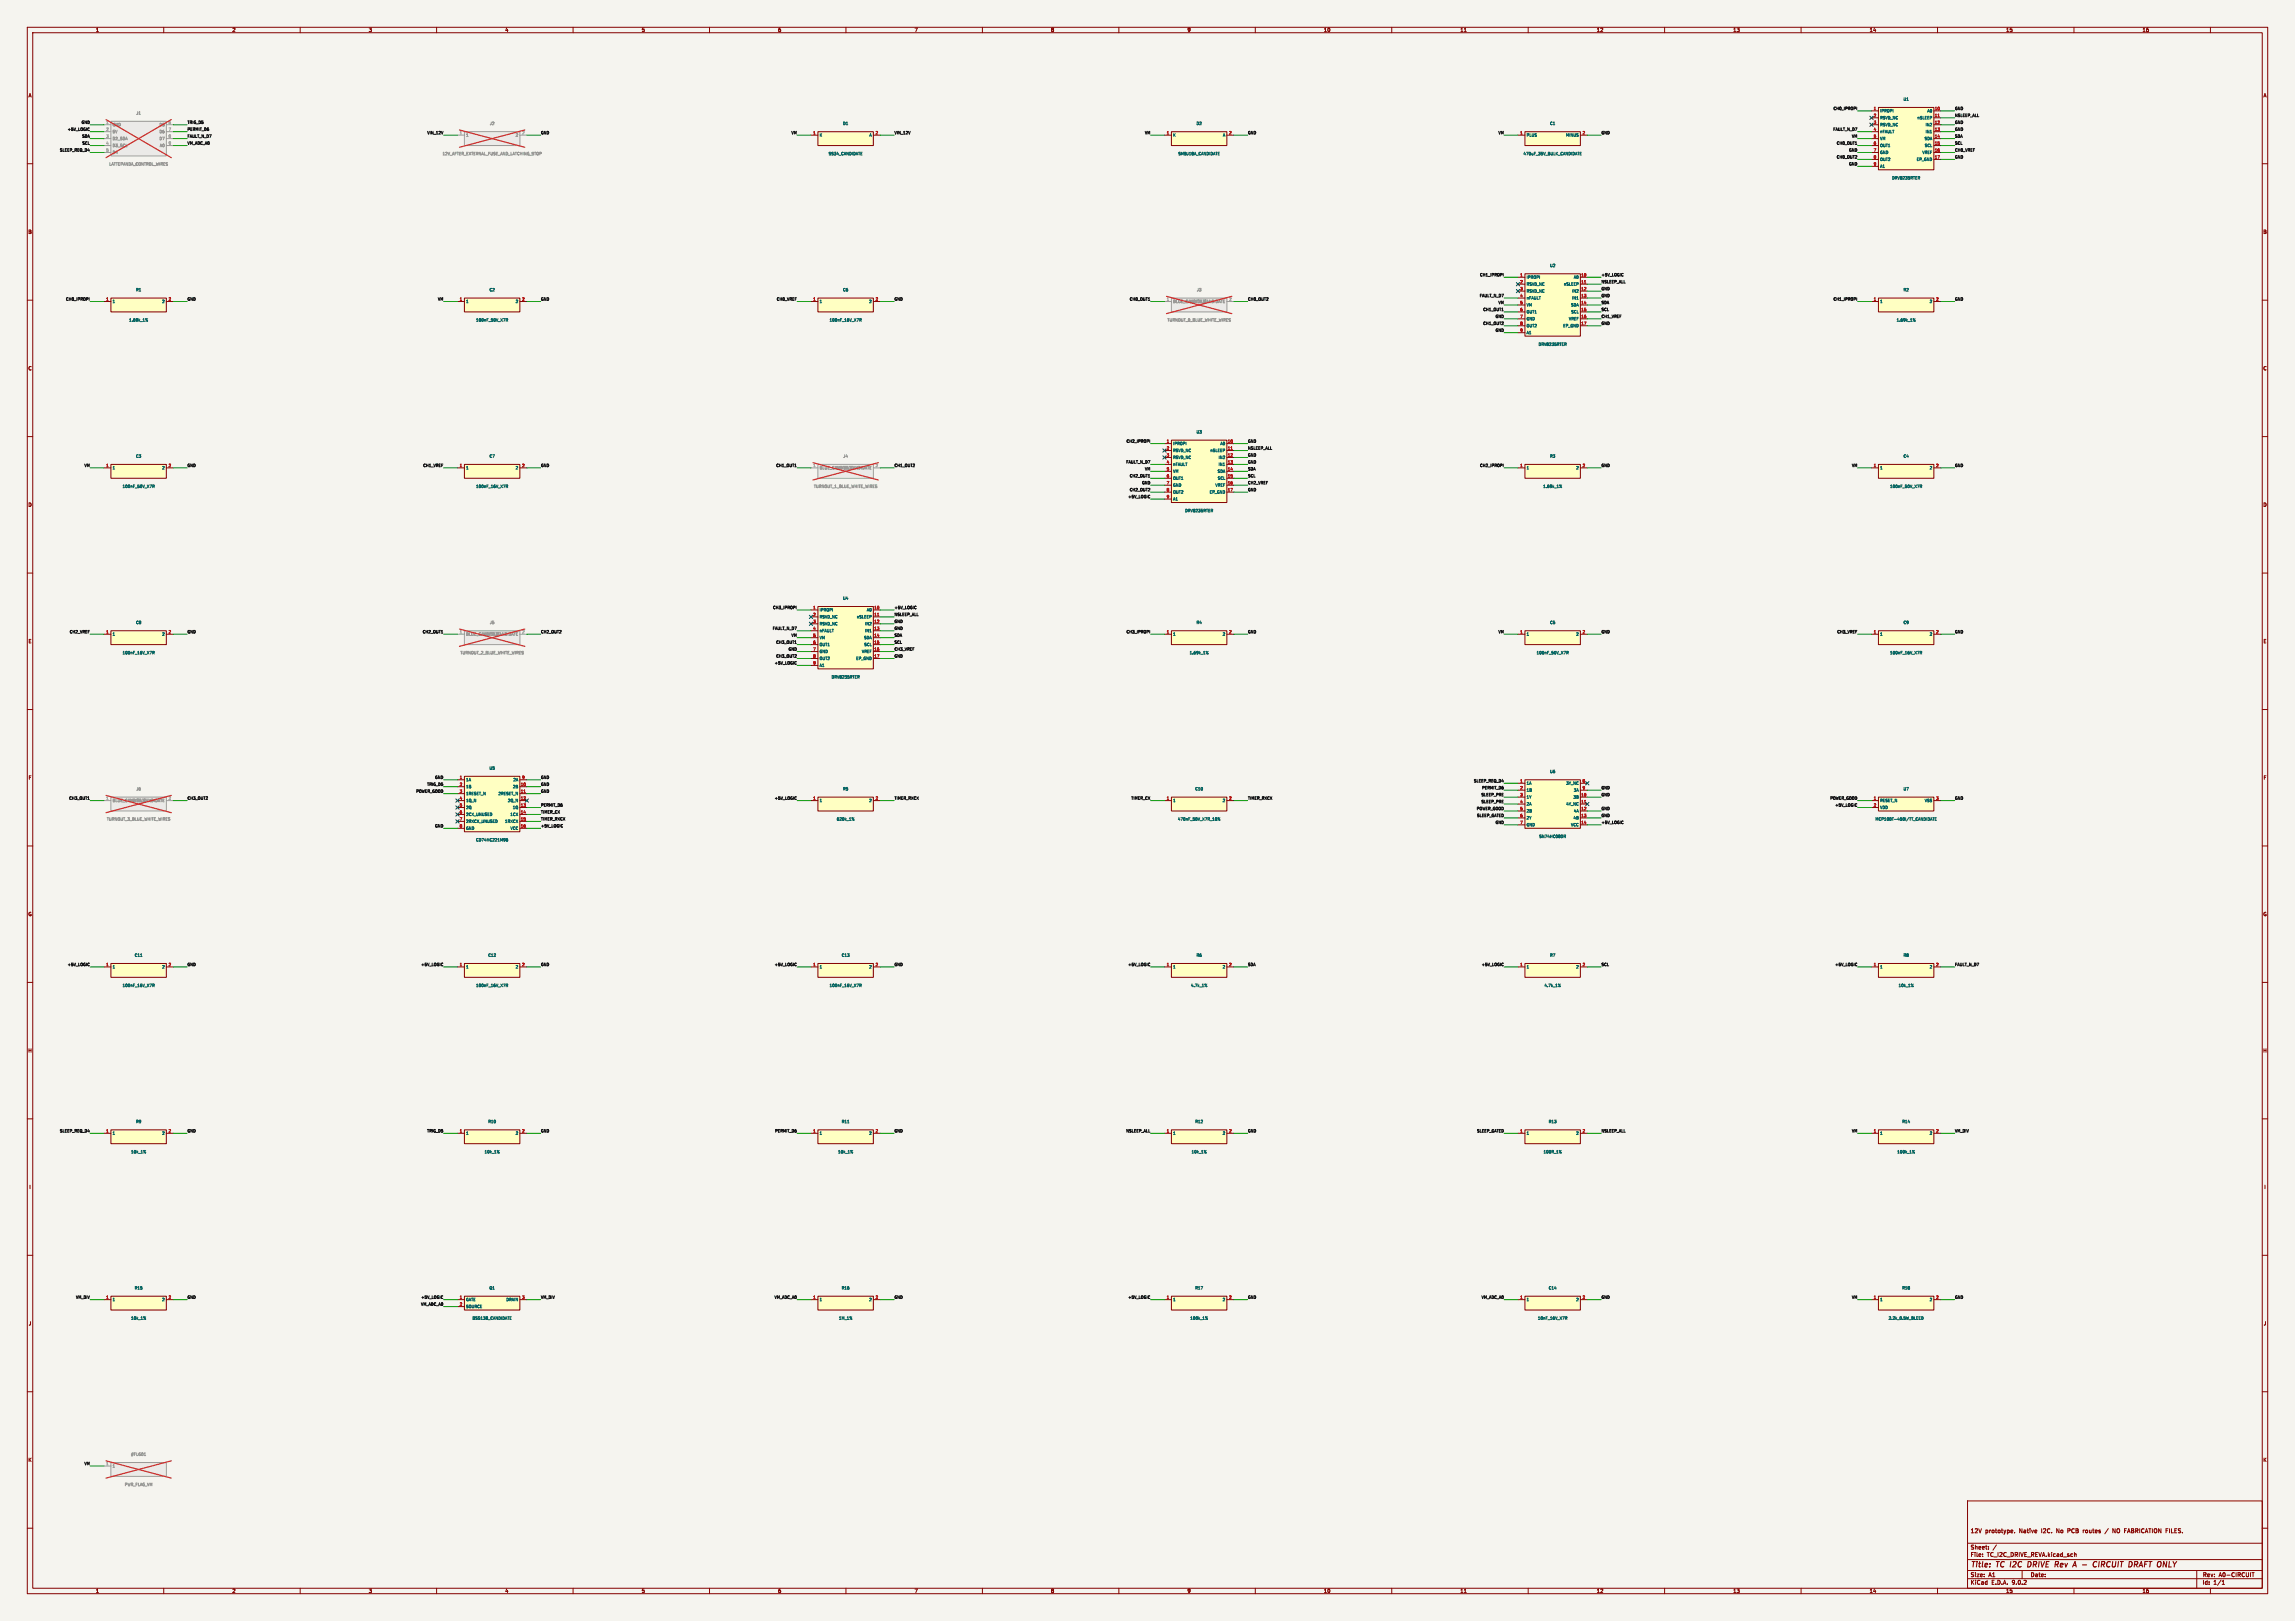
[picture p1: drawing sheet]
<svg xmlns="http://www.w3.org/2000/svg" width="841mm" height="594mm" viewBox="0 0 841 594" stroke-linecap="round" stroke-linejoin="round" font-family="sans-serif">
<defs><g id="words">
<g font-size="2.8" fill="#840000">
<text x="722" y="574.9">Title:</text>
<text x="731.7" y="574.9">TC I2C</text>
<text x="744.7" y="574.9">DRIVE</text>
<text x="755.5" y="574.9">Rev</text>
<text x="763" y="574.9">A</text>
<text x="767.1" y="574.9">-</text>
<text x="771.9" y="574.9">CIRCUIT</text>
<text x="785.7" y="574.9">DRAFT ONLY</text>
</g>
<g font-size="2.1" fill="#840000">
<text x="722" y="562">12V</text>
<text x="727.4" y="562">prototype.</text>
<text x="740" y="562">Native</text>
<text x="748.2" y="562">I2C.</text>
<text x="753.8" y="562">No</text>
<text x="758.1" y="562">PCB</text>
<text x="763.9" y="562">routes</text>
<text x="775" y="562">NO FABRICATION FILES.</text>
<text x="722" y="568">Sheet:</text>
<text x="722" y="570.7">File:</text>
<text x="728.1" y="570.7">TC_I2C_DRIVE_REVA.kicad_sch</text>
<text x="722" y="580.9">KiCad</text>
<text x="722" y="578.1">Size:</text>
<text x="728.7" y="578.1">A1</text>
<text x="729.7" y="580.9">E.D.A.</text>
<text x="737.3" y="580.9">9.0.2</text>
<text x="744" y="578.1">Date:</text>
<text x="807" y="578.3">Rev:</text>
<text x="807" y="580.9">Id:</text>
<text x="811.1" y="580.9">1/1</text>
<text x="813.4" y="578.3">A0-CIRCUIT</text>
</g>
<g font-size="1.8" fill="#840000">
<text x="35" y="11.9">1</text>
<text x="85" y="11.9">2</text>
<text x="135" y="11.9">3</text>
<text x="185" y="11.9">4</text>
<text x="235" y="11.9">5</text>
<text x="285" y="11.9">6</text>
<text x="335" y="11.9">7</text>
<text x="385" y="11.9">8</text>
<text x="435" y="11.9">9</text>
<text x="485" y="11.9">10</text>
<text x="535" y="11.9">11</text>
<text x="585" y="11.9">12</text>
<text x="635" y="11.9">13</text>
<text x="685" y="11.9">14</text>
<text x="735" y="11.9">15</text>
<text x="785" y="11.9">16</text>
<text x="10.3" y="35.9">A</text>
<text x="829.3" y="35.9">A</text>
<text x="10.3" y="85.9">B</text>
<text x="829.2" y="85.9">B</text>
<text x="10.3" y="135.9">C</text>
<text x="829.2" y="135.9">C</text>
<text x="10.3" y="185.9">D</text>
<text x="829.2" y="185.9">D</text>
<text x="10.3" y="235.9">E</text>
<text x="829.3" y="235.9">E</text>
<text x="10.3" y="285.9">F</text>
<text x="829.3" y="285.9">F</text>
<text x="10.3" y="335.9">G</text>
<text x="829.2" y="335.9">G</text>
<text x="10.2" y="385.9">H</text>
<text x="829.2" y="385.9">H</text>
<text x="10.6" y="435.9">I</text>
<text x="829.6" y="435.9">I</text>
<text x="10.4" y="485.9">J</text>
<text x="829.4" y="485.9">J</text>
<text x="10.3" y="535.9">K</text>
<text x="829.2" y="535.9">K</text>
<text x="35" y="583.9">1</text>
<text x="85" y="583.9">2</text>
<text x="135" y="583.9">3</text>
<text x="185" y="583.9">4</text>
<text x="235" y="583.9">5</text>
<text x="285" y="583.9">6</text>
<text x="335" y="583.9">7</text>
<text x="385" y="583.9">8</text>
<text x="435" y="583.9">9</text>
<text x="485" y="583.9">10</text>
<text x="535" y="583.9">11</text>
<text x="585" y="583.9">12</text>
<text x="635" y="583.9">13</text>
<text x="685" y="583.9">14</text>
<text x="735" y="583.9">15</text>
<text x="785" y="583.9">16</text>
</g>
<g font-size="1.4" fill="#0f0f0f">
<text x="671.7" y="40.4">CH0_IPROPI</text>
<text x="716.3" y="40.4">GND</text>
<text x="24.6" y="48">+5V_LOGIC</text>
<text x="29.7" y="45.4">GND</text>
<text x="68.6" y="48">PERMIT_D6</text>
<text x="68.6" y="45.4">TRIG_D5</text>
<text x="671.6" y="48">FAULT_N_D7</text>
<text x="716.3" y="48">GND</text>
<text x="716.3" y="45.4">GND</text>
<text x="716.3" y="42.9">NSLEEP_ALL</text>
<text x="30" y="50.5">SDA</text>
<text x="30" y="53.1">SCL</text>
<text x="68.6" y="50.5">FAULT_N_D7</text>
<text x="68.6" y="53.1">VM_ADC_A0</text>
<text x="156.4" y="49.3">VIN_12V</text>
<text x="198.1" y="49.3">GND</text>
<text x="289.8" y="49.3">VM</text>
<text x="327.7" y="49.3">VIN_12V</text>
<text x="419.4" y="49.3">VM</text>
<text x="457.2" y="49.3">GND</text>
<text x="548.9" y="49.3">VM</text>
<text x="586.7" y="49.3">GND</text>
<text x="672.9" y="53.1">CH0_OUT1</text>
<text x="678.5" y="50.5">VM</text>
<text x="716.3" y="50.5">SDA</text>
<text x="716.3" y="53.1">SCL</text>
<text x="21.8" y="55.6">SLEEP_REQ_D4</text>
<text x="672.9" y="58.1">CH0_OUT2</text>
<text x="677.4" y="55.6">GND</text>
<text x="716.3" y="58.1">GND</text>
<text x="716.3" y="55.6">CH0_VREF</text>
<text x="677.4" y="60.7">GND</text>
<text x="542.2" y="101.3">CH1_IPROPI</text>
<text x="586.7" y="101.3">+5V_LOGIC</text>
<text x="586.7" y="106.4">GND</text>
<text x="586.7" y="103.9">NSLEEP_ALL</text>
<text x="24" y="110.2">CH0_IPROPI</text>
<text x="68.6" y="110.2">GND</text>
<text x="160.3" y="110.2">VM</text>
<text x="198.1" y="110.2">GND</text>
<text x="284.5" y="110.2">CH0_VREF</text>
<text x="327.7" y="110.2">GND</text>
<text x="413.8" y="110.2">CH0_OUT1</text>
<text x="457.2" y="110.2">CH0_OUT2</text>
<text x="542.1" y="108.9">FAULT_N_D7</text>
<text x="548.9" y="111.5">VM</text>
<text x="586.7" y="111.5">SDA</text>
<text x="586.7" y="108.9">GND</text>
<text x="671.7" y="110.2">CH1_IPROPI</text>
<text x="716.3" y="110.2">GND</text>
<text x="543.4" y="114">CH1_OUT1</text>
<text x="543.4" y="119.1">CH1_OUT2</text>
<text x="547.9" y="116.6">GND</text>
<text x="586.7" y="116.6">CH1_VREF</text>
<text x="586.7" y="114">SCL</text>
<text x="586.7" y="119.1">GND</text>
<text x="547.9" y="121.6">GND</text>
<text x="412.6" y="162.3">CH2_IPROPI</text>
<text x="457.2" y="164.8">NSLEEP_ALL</text>
<text x="457.2" y="167.4">GND</text>
<text x="457.2" y="162.3">GND</text>
<text x="30.8" y="171.2">VM</text>
<text x="68.6" y="171.2">GND</text>
<text x="154.9" y="171.2">CH1_VREF</text>
<text x="198.1" y="171.2">GND</text>
<text x="284.3" y="171.2">CH1_OUT1</text>
<text x="327.7" y="171.2">CH1_OUT2</text>
<text x="412.5" y="169.9">FAULT_N_D7</text>
<text x="419.4" y="172.4">VM</text>
<text x="457.2" y="169.9">GND</text>
<text x="457.2" y="172.4">SDA</text>
<text x="542.2" y="171.2">CH2_IPROPI</text>
<text x="586.7" y="171.2">GND</text>
<text x="678.5" y="171.2">VM</text>
<text x="716.3" y="171.2">GND</text>
<text x="413.8" y="175">CH2_OUT1</text>
<text x="418.3" y="177.5">GND</text>
<text x="457.2" y="175">SCL</text>
<text x="457.2" y="177.5">CH2_VREF</text>
<text x="413.2" y="182.6">+5V_LOGIC</text>
<text x="413.8" y="180.1">CH2_OUT2</text>
<text x="457.2" y="180.1">GND</text>
<text x="283.1" y="223.2">CH3_IPROPI</text>
<text x="327.7" y="223.2">+5V_LOGIC</text>
<text x="327.7" y="225.8">NSLEEP_ALL</text>
<text x="25.4" y="232.1">CH2_VREF</text>
<text x="68.6" y="232.1">GND</text>
<text x="154.7" y="232.1">CH2_OUT1</text>
<text x="198.1" y="232.1">CH2_OUT2</text>
<text x="283" y="230.9">FAULT_N_D7</text>
<text x="289.8" y="233.4">VM</text>
<text x="327.7" y="230.9">GND</text>
<text x="327.7" y="233.4">SDA</text>
<text x="327.7" y="228.3">GND</text>
<text x="412.6" y="232.1">CH3_IPROPI</text>
<text x="457.2" y="232.1">GND</text>
<text x="548.9" y="232.1">VM</text>
<text x="586.7" y="232.1">GND</text>
<text x="673.1" y="232.1">CH3_VREF</text>
<text x="716.3" y="232.1">GND</text>
<text x="284.3" y="235.9">CH3_OUT1</text>
<text x="288.8" y="238.5">GND</text>
<text x="327.7" y="238.5">CH3_VREF</text>
<text x="327.7" y="235.9">SCL</text>
<text x="283.7" y="243.6">+5V_LOGIC</text>
<text x="284.3" y="241">CH3_OUT2</text>
<text x="327.7" y="241">GND</text>
<text x="159.3" y="285.5">GND</text>
<text x="198.1" y="285.5">GND</text>
<text x="539.9" y="286.7">SLEEP_REQ_D4</text>
<text x="25.2" y="293.1">CH3_OUT1</text>
<text x="68.6" y="293.1">CH3_OUT2</text>
<text x="152.4" y="290.6">POWER_GOOD</text>
<text x="156.4" y="288">TRIG_D5</text>
<text x="198.1" y="290.6">GND</text>
<text x="198.1" y="288">GND</text>
<text x="283.7" y="293.1">+5V_LOGIC</text>
<text x="327.7" y="293.1">TIMER_RXCX</text>
<text x="414.4" y="293.1">TIMER_CX</text>
<text x="457.2" y="293.1">TIMER_RXCX</text>
<text x="542.7" y="291.8">SLEEP_PRE</text>
<text x="542.9" y="289.3">PERMIT_D6</text>
<text x="586.7" y="289.3">GND</text>
<text x="586.7" y="291.8">GND</text>
<text x="670.5" y="293.1">POWER_GOOD</text>
<text x="716.3" y="293.1">GND</text>
<text x="198.1" y="298.2">TIMER_CX</text>
<text x="198.1" y="295.6">PERMIT_D6</text>
<text x="541" y="296.9">POWER_GOOD</text>
<text x="541.1" y="299.4">SLEEP_GATED</text>
<text x="542.7" y="294.4">SLEEP_PRE</text>
<text x="586.7" y="296.9">GND</text>
<text x="586.7" y="299.4">GND</text>
<text x="672.3" y="295.6">+5V_LOGIC</text>
<text x="159.3" y="303.3">GND</text>
<text x="198.1" y="303.3">+5V_LOGIC</text>
<text x="198.1" y="300.7">TIMER_RXCX</text>
<text x="547.9" y="302">GND</text>
<text x="586.7" y="302">+5V_LOGIC</text>
<text x="24.6" y="354.1">+5V_LOGIC</text>
<text x="68.6" y="354.1">GND</text>
<text x="154.2" y="354.1">+5V_LOGIC</text>
<text x="198.1" y="354.1">GND</text>
<text x="283.7" y="354.1">+5V_LOGIC</text>
<text x="327.7" y="354.1">GND</text>
<text x="413.2" y="354.1">+5V_LOGIC</text>
<text x="457.2" y="354.1">SDA</text>
<text x="542.8" y="354.1">+5V_LOGIC</text>
<text x="586.7" y="354.1">SCL</text>
<text x="672.3" y="354.1">+5V_LOGIC</text>
<text x="716.3" y="354.1">FAULT_N_D7</text>
<text x="21.8" y="415">SLEEP_REQ_D4</text>
<text x="68.6" y="415">GND</text>
<text x="156.4" y="415">TRIG_D5</text>
<text x="198.1" y="415">GND</text>
<text x="283.8" y="415">PERMIT_D6</text>
<text x="327.7" y="415">GND</text>
<text x="412.5" y="415">NSLEEP_ALL</text>
<text x="457.2" y="415">GND</text>
<text x="541.1" y="415">SLEEP_GATED</text>
<text x="586.7" y="415">NSLEEP_ALL</text>
<text x="678.5" y="415">VM</text>
<text x="716.3" y="415">VM_DIV</text>
<text x="27.7" y="476">VM_DIV</text>
<text x="68.6" y="476">GND</text>
<text x="154.1" y="478.5">VM_ADC_A0</text>
<text x="154.2" y="476">+5V_LOGIC</text>
<text x="198.1" y="476">VM_DIV</text>
<text x="283.7" y="476">VM_ADC_A0</text>
<text x="327.7" y="476">GND</text>
<text x="413.2" y="476">+5V_LOGIC</text>
<text x="457.2" y="476">GND</text>
<text x="542.7" y="476">VM_ADC_A0</text>
<text x="586.7" y="476">GND</text>
<text x="678.5" y="476">VM</text>
<text x="716.3" y="476">GND</text>
<text x="30.8" y="536.9">VM</text>
</g>
<g font-size="1.4" fill="#a90000">
<text x="686.5" y="40.4">1</text>
<text x="708.8" y="40.4">10</text>
<text x="686.5" y="42.9">2</text>
<text x="686.5" y="45.5">3</text>
<text x="708.8" y="42.9">11</text>
<text x="708.8" y="45.5">12</text>
<text x="297.8" y="49.3">1</text>
<text x="320.7" y="49.3">2</text>
<text x="427.4" y="49.3">1</text>
<text x="450.2" y="49.3">2</text>
<text x="556.9" y="49.3">1</text>
<text x="579.8" y="49.3">2</text>
<text x="686.5" y="48">4</text>
<text x="686.5" y="50.5">5</text>
<text x="686.5" y="53.1">6</text>
<text x="708.8" y="48">13</text>
<text x="708.8" y="50.5">14</text>
<text x="708.8" y="53.1">15</text>
<text x="686.5" y="55.6">7</text>
<text x="686.5" y="58.2">8</text>
<text x="708.8" y="55.6">16</text>
<text x="708.8" y="58.2">17</text>
<text x="686.5" y="60.7">9</text>
<text x="556.9" y="101.3">1</text>
<text x="579.3" y="101.3">10</text>
<text x="556.9" y="103.9">2</text>
<text x="556.9" y="106.4">3</text>
<text x="579.3" y="103.9">11</text>
<text x="579.3" y="106.4">12</text>
<text x="38.8" y="110.2">1</text>
<text x="61.6" y="110.2">2</text>
<text x="168.3" y="110.2">1</text>
<text x="191.2" y="110.2">2</text>
<text x="297.8" y="110.2">1</text>
<text x="320.7" y="110.2">2</text>
<text x="556.9" y="109">4</text>
<text x="556.9" y="111.5">5</text>
<text x="579.3" y="109">13</text>
<text x="579.3" y="111.5">14</text>
<text x="686.5" y="110.2">1</text>
<text x="709.3" y="110.2">2</text>
<text x="556.9" y="114">6</text>
<text x="556.9" y="116.6">7</text>
<text x="556.9" y="119.1">8</text>
<text x="579.3" y="114">15</text>
<text x="579.3" y="116.6">16</text>
<text x="579.3" y="119.1">17</text>
<text x="556.9" y="121.7">9</text>
<text x="427.4" y="162.3">1</text>
<text x="427.4" y="164.8">2</text>
<text x="427.4" y="167.4">3</text>
<text x="449.8" y="162.3">10</text>
<text x="449.8" y="164.8">11</text>
<text x="449.8" y="167.4">12</text>
<text x="38.8" y="171.2">1</text>
<text x="61.6" y="171.2">2</text>
<text x="168.3" y="171.2">1</text>
<text x="191.2" y="171.2">2</text>
<text x="427.4" y="169.9">4</text>
<text x="427.4" y="172.5">5</text>
<text x="449.8" y="169.9">13</text>
<text x="449.8" y="172.5">14</text>
<text x="556.9" y="171.2">1</text>
<text x="579.8" y="171.2">2</text>
<text x="686.5" y="171.2">1</text>
<text x="709.3" y="171.2">2</text>
<text x="427.4" y="175">6</text>
<text x="427.4" y="177.5">7</text>
<text x="449.8" y="175">15</text>
<text x="449.8" y="177.5">16</text>
<text x="427.4" y="180.1">8</text>
<text x="427.4" y="182.6">9</text>
<text x="449.8" y="180.1">17</text>
<text x="297.8" y="223.3">1</text>
<text x="297.8" y="225.8">2</text>
<text x="320.2" y="223.3">10</text>
<text x="320.2" y="225.8">11</text>
<text x="38.8" y="232.2">1</text>
<text x="61.6" y="232.2">2</text>
<text x="297.8" y="228.3">3</text>
<text x="297.8" y="230.9">4</text>
<text x="297.8" y="233.4">5</text>
<text x="320.2" y="228.3">12</text>
<text x="320.2" y="230.9">13</text>
<text x="320.2" y="233.4">14</text>
<text x="427.4" y="232.2">1</text>
<text x="450.2" y="232.2">2</text>
<text x="556.9" y="232.2">1</text>
<text x="579.8" y="232.2">2</text>
<text x="686.5" y="232.2">1</text>
<text x="709.3" y="232.2">2</text>
<text x="297.8" y="236">6</text>
<text x="297.8" y="238.5">7</text>
<text x="320.2" y="236">15</text>
<text x="320.2" y="238.5">16</text>
<text x="297.8" y="241">8</text>
<text x="297.8" y="243.6">9</text>
<text x="320.2" y="241">17</text>
<text x="168.3" y="285.5">1</text>
<text x="191.2" y="285.5">9</text>
<text x="556.9" y="286.8">1</text>
<text x="579.8" y="286.8">8</text>
<text x="168.3" y="288">2</text>
<text x="168.3" y="290.6">3</text>
<text x="168.3" y="293.1">4</text>
<text x="190.7" y="288">10</text>
<text x="190.7" y="290.6">11</text>
<text x="190.7" y="293.1">12</text>
<text x="297.8" y="293.1">1</text>
<text x="320.7" y="293.1">2</text>
<text x="427.4" y="293.1">1</text>
<text x="450.2" y="293.1">2</text>
<text x="556.9" y="289.3">2</text>
<text x="556.9" y="291.8">3</text>
<text x="579.3" y="291.8">10</text>
<text x="579.8" y="289.3">9</text>
<text x="686.5" y="293.1">1</text>
<text x="709.3" y="293.1">3</text>
<text x="168.3" y="295.7">5</text>
<text x="168.3" y="298.2">6</text>
<text x="190.7" y="295.7">13</text>
<text x="190.7" y="298.2">14</text>
<text x="556.9" y="294.4">4</text>
<text x="556.9" y="296.9">5</text>
<text x="556.9" y="299.5">6</text>
<text x="579.3" y="294.4">11</text>
<text x="579.3" y="296.9">12</text>
<text x="579.3" y="299.5">13</text>
<text x="686.5" y="295.7">2</text>
<text x="168.3" y="300.7">7</text>
<text x="168.3" y="303.3">8</text>
<text x="190.7" y="300.7">15</text>
<text x="190.7" y="303.3">16</text>
<text x="556.9" y="302">7</text>
<text x="579.3" y="302">14</text>
<text x="38.8" y="354.1">1</text>
<text x="61.6" y="354.1">2</text>
<text x="168.3" y="354.1">1</text>
<text x="191.2" y="354.1">2</text>
<text x="297.8" y="354.1">1</text>
<text x="320.7" y="354.1">2</text>
<text x="427.4" y="354.1">1</text>
<text x="450.2" y="354.1">2</text>
<text x="556.9" y="354.1">1</text>
<text x="579.8" y="354.1">2</text>
<text x="686.5" y="354.1">1</text>
<text x="709.3" y="354.1">2</text>
<text x="38.8" y="415">1</text>
<text x="61.6" y="415">2</text>
<text x="168.3" y="415">1</text>
<text x="191.2" y="415">2</text>
<text x="297.8" y="415">1</text>
<text x="320.7" y="415">2</text>
<text x="427.4" y="415">1</text>
<text x="450.2" y="415">2</text>
<text x="556.9" y="415">1</text>
<text x="579.8" y="415">2</text>
<text x="686.5" y="415">1</text>
<text x="709.3" y="415">2</text>
<text x="38.8" y="476">1</text>
<text x="61.6" y="476">2</text>
<text x="168.3" y="476">1</text>
<text x="168.3" y="478.5">2</text>
<text x="191.2" y="476">3</text>
<text x="297.8" y="476">1</text>
<text x="320.7" y="476">2</text>
<text x="427.4" y="476">1</text>
<text x="450.2" y="476">2</text>
<text x="556.9" y="476">1</text>
<text x="579.8" y="476">2</text>
<text x="686.5" y="476">1</text>
<text x="709.3" y="476">2</text>
</g>
<g font-size="1.4" fill="#006464">
<text x="688.8" y="41.4">IPROPI</text>
<text x="697.4" y="37.1">U1</text>
<text x="706.1" y="41.4">A0</text>
<text x="308.8" y="46">D1</text>
<text x="438.3" y="46">D2</text>
<text x="567.9" y="46">C1</text>
<text x="688.8" y="43.9">RSVD_NC</text>
<text x="688.8" y="46.4">RSVD_NC</text>
<text x="702.4" y="43.9">nSLEEP</text>
<text x="705.4" y="46.4">IN2</text>
<text x="300.2" y="50.3">K</text>
<text x="318.4" y="50.3">A</text>
<text x="429.8" y="50.3">K</text>
<text x="448" y="50.3">A</text>
<text x="559.3" y="50.3">PLUS</text>
<text x="573.7" y="50.3">MINUS</text>
<text x="688.8" y="49">nFAULT</text>
<text x="688.8" y="51.5">VM</text>
<text x="705.1" y="51.5">SDA</text>
<text x="705.4" y="49">IN1</text>
<text x="303.5" y="57.1">SS34_CANDIDATE</text>
<text x="431.6" y="57.1">SMBJ18A_CANDIDATE</text>
<text x="558.1" y="57.1">470uF_35V_BULK_CANDIDATE</text>
<text x="688.8" y="54.1">OUT1</text>
<text x="688.8" y="56.6">GND</text>
<text x="688.8" y="59.1">OUT2</text>
<text x="702.2" y="59.1">EP_GND</text>
<text x="704.3" y="56.6">VREF</text>
<text x="705.1" y="54.1">SCL</text>
<text x="688.8" y="61.7">A1</text>
<text x="693.2" y="66">DRV8235RTER</text>
<text x="567.8" y="98.1">U2</text>
<text x="49.7" y="106.9">R1</text>
<text x="179.2" y="106.9">C2</text>
<text x="308.8" y="106.9">C6</text>
<text x="559.3" y="102.3">IPROPI</text>
<text x="559.3" y="104.9">RSVD_NC</text>
<text x="559.3" y="107.4">RSVD_NC</text>
<text x="572.9" y="104.9">nSLEEP</text>
<text x="575.9" y="107.4">IN2</text>
<text x="576.6" y="102.3">A0</text>
<text x="697.4" y="106.9">R2</text>
<text x="41.1" y="111.2">1</text>
<text x="59.3" y="111.2">2</text>
<text x="170.7" y="111.2">1</text>
<text x="188.8" y="111.2">2</text>
<text x="300.2" y="111.2">1</text>
<text x="318.3" y="111.2">2</text>
<text x="559.3" y="109.9">nFAULT</text>
<text x="559.3" y="112.5">VM</text>
<text x="575.6" y="112.5">SDA</text>
<text x="575.9" y="109.9">IN1</text>
<text x="688.8" y="111.2">1</text>
<text x="707" y="111.2">2</text>
<text x="47.2" y="118">1.69k_1%</text>
<text x="174.3" y="118">100nF_50V_X7R</text>
<text x="303.8" y="118">100nF_16V_X7R</text>
<text x="559.3" y="115">OUT1</text>
<text x="559.3" y="117.6">GND</text>
<text x="574.7" y="117.6">VREF</text>
<text x="575.6" y="115">SCL</text>
<text x="694.9" y="118">1.69k_1%</text>
<text x="559.3" y="120.1">OUT2</text>
<text x="559.3" y="122.6">A1</text>
<text x="572.6" y="120.1">EP_GND</text>
<text x="563.7" y="126.9">DRV8235RTER</text>
<text x="438.3" y="159">U3</text>
<text x="49.7" y="167.9">C3</text>
<text x="179.2" y="167.9">C7</text>
<text x="429.8" y="163.3">IPROPI</text>
<text x="429.8" y="165.8">RSVD_NC</text>
<text x="443.3" y="165.8">nSLEEP</text>
<text x="447" y="163.3">A0</text>
<text x="567.9" y="167.9">R3</text>
<text x="697.4" y="167.9">C4</text>
<text x="41.1" y="172.2">1</text>
<text x="59.3" y="172.2">2</text>
<text x="170.7" y="172.2">1</text>
<text x="188.8" y="172.2">2</text>
<text x="429.8" y="168.4">RSVD_NC</text>
<text x="429.8" y="170.9">nFAULT</text>
<text x="429.8" y="173.4">VM</text>
<text x="446" y="173.4">SDA</text>
<text x="446.3" y="168.4">IN2</text>
<text x="446.3" y="170.9">IN1</text>
<text x="559.3" y="172.2">1</text>
<text x="577.4" y="172.2">2</text>
<text x="688.8" y="172.2">1</text>
<text x="707" y="172.2">2</text>
<text x="44.8" y="179">100nF_50V_X7R</text>
<text x="174.3" y="179">100nF_16V_X7R</text>
<text x="429.8" y="176">OUT1</text>
<text x="429.8" y="178.5">GND</text>
<text x="445.2" y="178.5">VREF</text>
<text x="446.1" y="176">SCL</text>
<text x="565.3" y="179">1.69k_1%</text>
<text x="692.5" y="179">100nF_50V_X7R</text>
<text x="429.8" y="181.1">OUT2</text>
<text x="429.8" y="183.6">A1</text>
<text x="443.1" y="181.1">EP_GND</text>
<text x="434.1" y="187.9">DRV8235RTER</text>
<text x="308.8" y="220">U4</text>
<text x="300.2" y="224.2">IPROPI</text>
<text x="300.2" y="226.8">RSVD_NC</text>
<text x="313.8" y="226.8">nSLEEP</text>
<text x="317.5" y="224.2">A0</text>
<text x="41.1" y="233.1">1</text>
<text x="49.7" y="228.9">C8</text>
<text x="59.3" y="233.1">2</text>
<text x="300.2" y="229.3">RSVD_NC</text>
<text x="300.2" y="231.9">nFAULT</text>
<text x="316.8" y="229.3">IN2</text>
<text x="316.8" y="231.9">IN1</text>
<text x="429.8" y="233.1">1</text>
<text x="438.3" y="228.9">R4</text>
<text x="447.9" y="233.1">2</text>
<text x="559.3" y="233.1">1</text>
<text x="567.9" y="228.9">C5</text>
<text x="577.4" y="233.1">2</text>
<text x="688.8" y="233.1">1</text>
<text x="697.4" y="228.9">C9</text>
<text x="707" y="233.1">2</text>
<text x="44.8" y="239.9">100nF_16V_X7R</text>
<text x="300.2" y="234.4">VM</text>
<text x="300.2" y="236.9">OUT1</text>
<text x="300.2" y="239.5">GND</text>
<text x="315.7" y="239.5">VREF</text>
<text x="316.5" y="234.4">SDA</text>
<text x="316.5" y="236.9">SCL</text>
<text x="435.8" y="239.9">1.69k_1%</text>
<text x="562.9" y="239.9">100nF_50V_X7R</text>
<text x="692.5" y="239.9">100nF_16V_X7R</text>
<text x="300.2" y="242">OUT2</text>
<text x="300.2" y="244.6">A1</text>
<text x="313.6" y="242">EP_GND</text>
<text x="304.6" y="248.8">DRV8235RTER</text>
<text x="170.7" y="286.5">1A</text>
<text x="179.2" y="282.2">U5</text>
<text x="187.9" y="286.5">2A</text>
<text x="559.3" y="287.7">1A</text>
<text x="567.8" y="283.5">U6</text>
<text x="573.7" y="287.7">3Y_NC</text>
<text x="170.7" y="289">1B</text>
<text x="170.7" y="291.6">1RESET_N</text>
<text x="182.5" y="291.6">2RESET_N</text>
<text x="187.8" y="289">2B</text>
<text x="308.8" y="289.8">R5</text>
<text x="437.8" y="289.8">C10</text>
<text x="559.3" y="290.3">1B</text>
<text x="559.3" y="292.8">1Y</text>
<text x="576.4" y="292.8">3B</text>
<text x="576.6" y="290.3">3A</text>
<text x="697.4" y="289.8">U7</text>
<text x="170.7" y="294.1">1Q_N</text>
<text x="170.7" y="296.6">2Q</text>
<text x="170.7" y="299.2">2CX_UNUSED</text>
<text x="185.9" y="294.1">2Q_N</text>
<text x="186.8" y="299.2">1CX</text>
<text x="187.7" y="296.6">1Q</text>
<text x="300.2" y="294.1">1</text>
<text x="318.3" y="294.1">2</text>
<text x="429.8" y="294.1">1</text>
<text x="447.9" y="294.1">2</text>
<text x="559.3" y="295.4">2A</text>
<text x="559.3" y="297.9">2B</text>
<text x="573.7" y="295.4">4Y_NC</text>
<text x="576.6" y="297.9">4A</text>
<text x="688.8" y="294.1">RESET_N</text>
<text x="688.8" y="296.6">VDD</text>
<text x="705.1" y="294.1">VSS</text>
<text x="170.7" y="301.7">2RXCX_UNUSED</text>
<text x="170.7" y="304.3">GND</text>
<text x="184.9" y="301.7">1RXCX</text>
<text x="186.9" y="304.3">VCC</text>
<text x="306.5" y="300.9">620k_1%</text>
<text x="431.5" y="300.9">470nF_50V_X7R_10%</text>
<text x="559.3" y="300.4">2Y</text>
<text x="559.3" y="303">GND</text>
<text x="575.5" y="303">VCC</text>
<text x="576.4" y="300.4">4B</text>
<text x="687.1" y="300.9">MCP100T-450I/TT_CANDIDATE</text>
<text x="174.3" y="308.5">CD74HC221M96</text>
<text x="563.9" y="307.3">SN74HC08DR</text>
<text x="49.2" y="350.8">C11</text>
<text x="178.8" y="350.8">C12</text>
<text x="308.3" y="350.8">C13</text>
<text x="438.3" y="350.8">R6</text>
<text x="567.9" y="350.8">R7</text>
<text x="697.4" y="350.8">R8</text>
<text x="41.1" y="355.1">1</text>
<text x="59.3" y="355.1">2</text>
<text x="170.7" y="355.1">1</text>
<text x="188.8" y="355.1">2</text>
<text x="300.2" y="355.1">1</text>
<text x="318.3" y="355.1">2</text>
<text x="429.8" y="355.1">1</text>
<text x="447.9" y="355.1">2</text>
<text x="559.3" y="355.1">1</text>
<text x="577.4" y="355.1">2</text>
<text x="688.8" y="355.1">1</text>
<text x="707" y="355.1">2</text>
<text x="44.8" y="361.9">100nF_16V_X7R</text>
<text x="174.3" y="361.9">100nF_16V_X7R</text>
<text x="303.8" y="361.9">100nF_16V_X7R</text>
<text x="436.3" y="361.9">4.7k_1%</text>
<text x="565.8" y="361.9">4.7k_1%</text>
<text x="695.6" y="361.9">10k_1%</text>
<text x="49.7" y="411.7">R9</text>
<text x="178.8" y="411.7">R10</text>
<text x="308.3" y="411.7">R11</text>
<text x="437.8" y="411.7">R12</text>
<text x="567.4" y="411.7">R13</text>
<text x="696.9" y="411.7">R14</text>
<text x="41.1" y="416">1</text>
<text x="59.3" y="416">2</text>
<text x="170.7" y="416">1</text>
<text x="188.8" y="416">2</text>
<text x="300.2" y="416">1</text>
<text x="318.3" y="416">2</text>
<text x="429.8" y="416">1</text>
<text x="447.9" y="416">2</text>
<text x="559.3" y="416">1</text>
<text x="577.4" y="416">2</text>
<text x="688.8" y="416">1</text>
<text x="707" y="416">2</text>
<text x="47.9" y="422.8">10k_1%</text>
<text x="177.4" y="422.8">10k_1%</text>
<text x="307" y="422.8">10k_1%</text>
<text x="436.5" y="422.8">10k_1%</text>
<text x="565.5" y="422.8">100R_1%</text>
<text x="695.1" y="422.8">100k_1%</text>
<text x="49.2" y="472.7">R15</text>
<text x="179.2" y="472.7">Q1</text>
<text x="308.3" y="472.7">R16</text>
<text x="437.8" y="472.7">R17</text>
<text x="567.4" y="472.7">C14</text>
<text x="696.9" y="472.7">R18</text>
<text x="41.1" y="477">1</text>
<text x="59.3" y="477">2</text>
<text x="170.7" y="477">GATE</text>
<text x="170.7" y="479.5">SOURCE</text>
<text x="185.4" y="477">DRAIN</text>
<text x="300.2" y="477">1</text>
<text x="318.3" y="477">2</text>
<text x="429.8" y="477">1</text>
<text x="447.9" y="477">2</text>
<text x="559.3" y="477">1</text>
<text x="577.4" y="477">2</text>
<text x="688.8" y="477">1</text>
<text x="707" y="477">2</text>
<text x="47.9" y="483.8">10k_1%</text>
<text x="173" y="483.8">BSS138_CANDIDATE</text>
<text x="307.3" y="483.8">1M_1%</text>
<text x="436" y="483.8">100k_1%</text>
<text x="563.4" y="483.8">10nF_16V_X7R</text>
<text x="691.9" y="483.8">2.2k_0.5W_BLEED</text>
</g>
<g font-size="1.4" fill="#a5a4a2">
<text x="38.8" y="45.5">1</text>
<text x="61.6" y="45.5">6</text>
<text x="38.8" y="48">2</text>
<text x="38.8" y="50.5">3</text>
<text x="38.8" y="53.1">4</text>
<text x="61.6" y="48">7</text>
<text x="61.6" y="50.5">8</text>
<text x="61.6" y="53.1">9</text>
<text x="168.3" y="49.3">1</text>
<text x="191.2" y="49.3">2</text>
<text x="38.8" y="55.6">5</text>
<text x="427.4" y="110.2">1</text>
<text x="450.2" y="110.2">2</text>
<text x="297.8" y="171.2">1</text>
<text x="320.7" y="171.2">2</text>
<text x="168.3" y="232.2">1</text>
<text x="191.2" y="232.2">2</text>
<text x="38.8" y="293.1">1</text>
<text x="61.6" y="293.1">2</text>
<text x="38.8" y="537">1</text>
</g>
<g font-size="1.4" fill="#939391">
<text x="41.1" y="46.4">GND</text>
<text x="49.8" y="42.2">J1</text>
<text x="58.3" y="46.4">D5</text>
<text x="179.4" y="46">J2</text>
<text x="41.1" y="49">5V</text>
<text x="41.1" y="51.5">D2_SDA</text>
<text x="58.3" y="49">D6</text>
<text x="58.3" y="51.5">D7</text>
<text x="170.7" y="50.3">1</text>
<text x="188.8" y="50.3">2</text>
<text x="41.1" y="54.1">D3_SCL</text>
<text x="41.1" y="56.6">D4</text>
<text x="58.4" y="54.1">A0</text>
<text x="162" y="57.1">12V_AFTER_EXTERNAL_FUSE_AND_LATCHING_STOP</text>
<text x="39.9" y="60.9">LATTEPANDA_CONTROL_WIRES</text>
<text x="438.4" y="106.9">J3</text>
<text x="429.8" y="111.2">BLUE_CANDIDATE</text>
<text x="435.8" y="111.2">WHITE_CANDIDATE</text>
<text x="427.6" y="118">TURNOUT_0_BLUE_WHITE_WIRES</text>
<text x="308.9" y="167.9">J4</text>
<text x="300.2" y="172.2">BLUE_CANDIDATE</text>
<text x="306.3" y="172.2">WHITE_CANDIDATE</text>
<text x="298.1" y="179">TURNOUT_1_BLUE_WHITE_WIRES</text>
<text x="170.7" y="233.1">BLUE_CANDIDATE</text>
<text x="176.7" y="233.1">WHITE_CANDIDATE</text>
<text x="179.4" y="228.9">J5</text>
<text x="168.6" y="239.9">TURNOUT_2_BLUE_WHITE_WIRES</text>
<text x="49.8" y="289.8">J6</text>
<text x="41.1" y="294.1">BLUE_CANDIDATE</text>
<text x="47.2" y="294.1">WHITE_CANDIDATE</text>
<text x="39" y="300.9">TURNOUT_3_BLUE_WHITE_WIRES</text>
<text x="47.9" y="533.7">#FLG01</text>
<text x="41.1" y="537.9">1</text>
<text x="45.6" y="544.7">PWR_FLAG_VM</text>
</g>
</g></defs>
<path d="M0 0h841v594h-841z" fill="#f5f4ef" stroke="#f5f4ef" stroke-width=".37"/>
<g fill="none" stroke="#840000" stroke-width=".37">
<path d="M10 10h821v574h-821zM12 12h817v570h-817zM60 10v2M110 10v2M160 10v2M210 10v2M260 10v2M310 10v2M360 10v2M410 10v2M460 10v2M510 10v2"/>
<path d="M536.6 11.6h.7M560 10v2M610 10v2M660 10v2M710 10v2M760 10v2M810 10v2M10 60h2M829 60h2M10 110h2M829 110h2M10 160h2"/>
<path d="M829 160h2M10 210h2M829 210h2M10 260h2M829 260h2M10 310h2M829 310h2M10 360h2M829 360h2M10 410h2M829 410h2M10 460h2"/>
<path d="M829 460h2M10 510h2M829 510h2M10 560h2M721 550h108v32h-108zM829 560h2M721 578.5h108M721 575.5h108M721 571.5h108M721 565.5h108M726.5 570.2h.1M726.5 570.2v.1"/>
<path d="M726.5 569.5v.1M728.7 567.5v.2M728.7 566.8v.1M731.6 566.1l-1.3 1.9M737.1 560.7l.4 .1 .1 .2-.7 .2M737.5 561.6l-.4 .1M738.2 561.5h.1M738.2 561.5v.1M741 575.5v3M760.2 568.9v1.5M760.2 569.5h.5l.1 .9M772.6 560.1l-1.3 1.9"/>
<path d="M774.2 561.7v-1.5l.9 1.5M805 575.5v6.5M814.3 579.5l.4-.4v1.5M825.2 576.3h.8M60 582v2M110 582v2M160 582v2M210 582v2M260 582v2M310 582v2M360 582v2M410 582v2"/>
<path d="M460 582v2M510 582v2M536.6 583.6h.7M560 582v2M610 582v2M660 582v2M710 582v2M760 582v2M810 582v2M814.3 580.6h.9"/>
</g>
<path d="M744 572.3l-.7-.1-.3 2 1-.3M768.4 572.4l-.9-.1-.4 .8M769.3 572.2l-.3 2M770.6 573.3l.5 .9M771.2 572.4l-1-.2-.2 2M771.3 572.9l-.5 .4h-.7M783.8 574.2l.9-2 .4 2M784 573.6h1" fill="none" stroke="#840000" stroke-width=".4"/>
<path d="M688.3 353.1h20.4v5h-20.4z" fill="#ffffc2"/>
<path d="M685.8 354.3h2.5M688.3 353.1h20.4v5h-20.4zM708.7 354.3h2.5" fill="none" stroke="#840000" stroke-width=".37"/>
<path d="M701 361.4v.1M701.1 360.6l-.8 1" fill="none" stroke="#006464" stroke-width=".37"/>
<path d="M170.2 231.1h20.3v5.1h-20.3z" fill="#ebeae8"/>
<path d="M167.6 232.4h2.6M170.2 231.1h20.3v5.1h-20.3zM190.5 232.4h2.5" fill="none" stroke="#9c9b98" stroke-width=".37"/>
<path d="M168.4 230.5l23.9 6.3M192.3 230.5l-23.9 6.3" fill="none" stroke="#e12e31" stroke-width=".46"/>
<path d="M299.7 48.3h20.3v5h-20.3z" fill="#ffffc2"/>
<path d="M297.2 49.5h2.5M299.7 48.3h20.3v5h-20.3zM320 49.5h2.6" fill="none" stroke="#840000" stroke-width=".37"/>
<path d="M688.3 231.1h20.4v5.1h-20.4z" fill="#ffffc2"/>
<path d="M685.8 232.4h2.5M688.3 231.1h20.4v5.1h-20.4zM708.7 232.4h2.5" fill="none" stroke="#840000" stroke-width=".37"/>
<path d="M703.9 239.2l.3 .5M704.1 238.7h-.5v1M704.1 238.7l.1 .1M704.1 239.2h-.5M704.2 238.8v.3M704.2 239.1l-.1 .1" fill="none" stroke="#006464" stroke-width=".37"/>
<path d="M299.7 414h20.3v5.1h-20.3z" fill="#ffffc2"/>
<path d="M297.2 415.3h2.5M299.7 414h20.3v5.1h-20.3zM320 415.3h2.6" fill="none" stroke="#840000" stroke-width=".37"/>
<path d="M310.6 411.5h.5M312.4 422.3v.2M312.5 421.6l-.8 1" fill="none" stroke="#006464" stroke-width=".37"/>
<path d="M688.3 292.1h20.4v5.1h-20.4z" fill="#ffffc2"/>
<path d="M685.8 293.4h2.5M685.8 295.9h2.5M688.3 292.1h20.4v5.1h-20.4zM708.7 293.4h2.5" fill="none" stroke="#840000" stroke-width=".37"/>
<path d="M707.7 299.6l.3 1M708.2 299.6h.6M708.5 299.6v1M709.6 299.6h-.5v1h.5M707.5 300.3h.4M709.1 300.1h.4" fill="none" stroke="#006464" stroke-width=".37"/>
<path d="M40.6 109.2h20.4v5.1h-20.4z" fill="#ffffc2"/>
<path d="M38.1 110.5h2.5M40.6 109.2h20.4v5.1h-20.4zM61 110.5h2.5" fill="none" stroke="#840000" stroke-width=".37"/>
<g fill="none" stroke="#006464" stroke-width=".37">
<path d="M54.1 116.8l-.8 1"/>
<circle cx="54" cy="117.6" r=".14"/>
</g>
<path d="M558.8 100.3h20.3v22.9h-20.3z" fill="#ffffc2"/>
<g fill="none" stroke="#840000" stroke-width=".37">
<path d="M556.3 101.6h2.5M556.3 104.1h2.5M556.3 106.7h2.5M556.3 109.2h2.5M556.3 111.8h2.5M556.3 114.3h2.5M556.3 116.8h2.5M556.3 119.4h2.5M558.8 100.3h20.3v22.9h-20.3zM579.1 101.6h2.6M579.1 104.1h2.6M579.1 106.7h2.6"/>
<path d="M579.1 109.2h2.6M579.1 111.8h2.6M579.1 114.3h2.6M579.1 116.8h2.6M579.1 119.4h2.6M556.3 121.9h2.5"/>
</g>
<path d="M580.6 103.8h.6" fill="none" stroke="#a90000" stroke-width=".37"/>
<path d="M577.8 109.7h.5M573.6 126.2l.3 .4M573.9 125.7v.4" fill="none" stroke="#006464" stroke-width=".37"/>
<path d="M299.7 353.1h20.3v5h-20.3z" fill="#ffffc2"/>
<path d="M297.2 354.3h2.5M299.7 353.1h20.3v5h-20.3zM320 354.3h2.6" fill="none" stroke="#840000" stroke-width=".37"/>
<path d="M315.3 361.1l.3 .5M315.5 360.6h-.5v1M315.5 360.6v.1M315.5 361.1h-.5M315.5 360.7v.3M315.5 361v.1" fill="none" stroke="#006464" stroke-width=".37"/>
<path d="M170.2 170.2h20.3v5.1h-20.3z" fill="#ffffc2"/>
<path d="M167.6 171.4h2.6M170.2 170.2h20.3v5.1h-20.3zM190.5 171.4h2.5" fill="none" stroke="#840000" stroke-width=".37"/>
<path d="M185.7 178.2l.4 .5M186 178.2h-.5M186 178.1v-.3l-.5-.1v1M186 178.1v.1" fill="none" stroke="#006464" stroke-width=".37"/>
<path d="M688.3 170.2h20.4v5.1h-20.4z" fill="#ffffc2"/>
<path d="M685.8 171.4h2.5M688.3 170.2h20.4v5.1h-20.4zM708.7 171.4h2.5" fill="none" stroke="#840000" stroke-width=".37"/>
<path d="M703.9 178.2l.3 .5M704.1 178.2h-.5M704.2 178.1l-.1-.3-.5-.1v1M704.2 178.1l-.1 .1" fill="none" stroke="#006464" stroke-width=".37"/>
<path d="M558.8 414h20.3v5.1h-20.3z" fill="#ffffc2"/>
<path d="M556.3 415.3h2.5M558.8 414h20.3v5.1h-20.3zM579.1 415.3h2.6" fill="none" stroke="#840000" stroke-width=".37"/>
<path d="M572 422.3v.3M572.1 421.6l-.7 1" fill="none" stroke="#006464" stroke-width=".37"/>
<path d="M40.6 170.2h20.4v5.1h-20.4z" fill="#ffffc2"/>
<path d="M38.1 171.4h2.5M40.6 170.2h20.4v5.1h-20.4zM61 171.4h2.5" fill="none" stroke="#840000" stroke-width=".37"/>
<path d="M56.2 178.2l.3 .5M56.4 178.2h-.5M56.5 178.1l-.1-.3-.5-.1v1M56.5 178.1l-.1 .1" fill="none" stroke="#006464" stroke-width=".37"/>
<path d="M688.3 109.2h20.4v5.1h-20.4z" fill="#ffffc2"/>
<path d="M685.8 110.5h2.5M688.3 109.2h20.4v5.1h-20.4zM708.7 110.5h2.5" fill="none" stroke="#840000" stroke-width=".37"/>
<g fill="none" stroke="#006464" stroke-width=".37">
<path d="M701.8 116.8l-.8 1"/>
<circle cx="701.7" cy="117.6" r=".14"/>
</g>
<path d="M299.7 475h20.3v5.1h-20.3z" fill="#ffffc2"/>
<path d="M297.2 476.2h2.5M299.7 475h20.3v5.1h-20.3zM320 476.2h2.6" fill="none" stroke="#840000" stroke-width=".37"/>
<path d="M40.6 231.1h20.4v5.1h-20.4z" fill="#ffffc2"/>
<path d="M38.1 232.4h2.5M40.6 231.1h20.4v5.1h-20.4zM61 232.4h2.5" fill="none" stroke="#840000" stroke-width=".37"/>
<path d="M56.2 239.2l.3 .5M56.4 238.7h-.5v1M56.4 238.7l.1 .1M56.4 239.2h-.5M56.5 238.8v.3M56.5 239.1l-.1 .1" fill="none" stroke="#006464" stroke-width=".37"/>
<path d="M429.3 161.3h20.3v22.8h-20.3z" fill="#ffffc2"/>
<g fill="none" stroke="#840000" stroke-width=".37">
<path d="M426.7 162.6h2.6M426.7 165.1h2.6M426.7 167.6h2.6M426.7 170.2h2.6M426.7 172.7h2.6M426.7 175.3h2.6M426.7 177.8h2.6M429.3 161.3h20.3v22.8h-20.3zM449.6 162.6h2.5M449.6 165.1h2.5M449.6 167.6h2.5M449.6 170.2h2.5"/>
<path d="M449.6 172.7h2.5M449.6 175.3h2.5M449.6 177.8h2.5M426.7 180.3h2.6M426.7 182.9h2.6M449.6 180.3h2.5"/>
</g>
<path d="M451 164.7h.6" fill="none" stroke="#a90000" stroke-width=".37"/>
<path d="M448.2 170.6h.6M444.1 187.1l.3 .5M444.3 186.7v.3" fill="none" stroke="#006464" stroke-width=".37"/>
<path d="M558.8 475h20.3v5.1h-20.3z" fill="#ffffc2"/>
<path d="M556.3 476.2h2.5M558.8 475h20.3v5.1h-20.3zM579.1 476.2h2.6" fill="none" stroke="#840000" stroke-width=".37"/>
<path d="M573.6 482.5l.5 .1 .1 .3M573.9 483l.3 .5M574.1 483h-.5M574.2 482.9l-.1 .1" fill="none" stroke="#006464" stroke-width=".37"/>
<path d="M170.2 109.2h20.3v5.1h-20.3z" fill="#ffffc2"/>
<path d="M167.6 110.5h2.6M170.2 109.2h20.3v5.1h-20.3zM190.5 110.5h2.5" fill="none" stroke="#840000" stroke-width=".37"/>
<path d="M185.7 117.3l.4 .5M186 116.8h-.5v1M186 116.8h.1M186 116.8v.4l-.5 .1" fill="none" stroke="#006464" stroke-width=".37"/>
<path d="M688.3 414h20.4v5.1h-20.4z" fill="#ffffc2"/>
<path d="M685.8 415.3h2.5M688.3 414h20.4v5.1h-20.4zM708.7 415.3h2.5" fill="none" stroke="#840000" stroke-width=".37"/>
<path d="M701.3 422.3l.3 .1-.3 .1M701.6 421.6l-.8 1" fill="none" stroke="#006464" stroke-width=".37"/>
<path d="M299.7 292.1h20.3v5.1h-20.3z" fill="#ffffc2"/>
<path d="M297.2 293.4h2.5M299.7 292.1h20.3v5.1h-20.3zM320 293.4h2.6" fill="none" stroke="#840000" stroke-width=".37"/>
<path d="M313 299.6l-.8 1M312.7 300.4l.3 .1-.3 .1" fill="none" stroke="#006464" stroke-width=".37"/>
<path d="M688.3 475h20.4v5.1h-20.4z" fill="#ffffc2"/>
<path d="M685.8 476.2h2.5M688.3 475h20.4v5.1h-20.4zM708.7 476.2h2.5" fill="none" stroke="#840000" stroke-width=".37"/>
<path d="M704.2 482.5a.51 .51 0 0 1 .5 .5 .51 .51 0 0 1-.5 .5" fill="none" stroke="#006464" stroke-width=".37"/>
<path d="M299.7 222.2h20.3v22.9h-20.3z" fill="#ffffc2"/>
<g fill="none" stroke="#840000" stroke-width=".37">
<path d="M297.2 223.5h2.5M297.2 226.1h2.5M297.2 228.6h2.5M297.2 231.1h2.5M297.2 233.7h2.5M297.2 236.2h2.5M297.2 238.8h2.5M299.7 222.2h20.3v22.9h-20.3zM320 223.5h2.6M320 226.1h2.6M320 228.6h2.6M320 231.1h2.6"/>
<path d="M320 233.7h2.6M320 236.2h2.6M320 238.8h2.6M297.2 241.3h2.5M297.2 243.8h2.5M320 241.3h2.6"/>
</g>
<path d="M321.5 225.7h.6" fill="none" stroke="#a90000" stroke-width=".37"/>
<path d="M318.7 231.6h.5M314.5 248.1l.4 .5M314.8 247.7v.3" fill="none" stroke="#006464" stroke-width=".37"/>
<path d="M40.6 292.1h20.4v5.1h-20.4z" fill="#ebeae8"/>
<path d="M38.1 293.4h2.5M40.6 292.1h20.4v5.1h-20.4zM61 293.4h2.5" fill="none" stroke="#9c9b98" stroke-width=".37"/>
<path d="M38.8 291.5l24 6.3M62.8 291.5l-24 6.3" fill="none" stroke="#e12e31" stroke-width=".46"/>
<path d="M558.8 170.2h20.3v5.1h-20.3z" fill="#ffffc2"/>
<path d="M556.3 171.4h2.5M558.8 170.2h20.3v5.1h-20.3zM579.1 171.4h2.6" fill="none" stroke="#840000" stroke-width=".37"/>
<g fill="none" stroke="#006464" stroke-width=".37">
<path d="M572.3 177.7l-.8 1"/>
<circle cx="572.1" cy="178.6" r=".14"/>
</g>
<path d="M170.2 48.3h20.3v5h-20.3z" fill="#ebeae8"/>
<path d="M167.6 49.5h2.6M170.2 48.3h20.3v5h-20.3zM190.5 49.5h2.5" fill="none" stroke="#9c9b98" stroke-width=".37"/>
<path d="M168.4 47.6l23.9 6.4M192.3 47.6l-23.9 6.4" fill="none" stroke="#e12e31" stroke-width=".46"/>
<path d="M299.7 170.2h20.3v5.1h-20.3z" fill="#ebeae8"/>
<path d="M297.2 171.4h2.5M299.7 170.2h20.3v5.1h-20.3zM320 171.4h2.6" fill="none" stroke="#9c9b98" stroke-width=".37"/>
<path d="M297.9 169.5l23.9 6.4M321.8 169.5l-23.9 6.4" fill="none" stroke="#e12e31" stroke-width=".46"/>
<path d="M429.3 109.2h20.3v5.1h-20.3z" fill="#ebeae8"/>
<path d="M426.7 110.5h2.6M429.3 109.2h20.3v5.1h-20.3zM449.6 110.5h2.5" fill="none" stroke="#9c9b98" stroke-width=".37"/>
<path d="M427.5 108.6l23.9 6.3M451.4 108.6l-23.9 6.3" fill="none" stroke="#e12e31" stroke-width=".46"/>
<path d="M558.8 48.3h20.3v5h-20.3z" fill="#ffffc2"/>
<path d="M556.3 49.5h2.5M558.8 48.3h20.3v5h-20.3zM579.1 49.5h2.6" fill="none" stroke="#840000" stroke-width=".37"/>
<path d="M579 56.3h.3M579.5 55.8h-.5v1h.5" fill="none" stroke="#006464" stroke-width=".37"/>
<path d="M170.2 475h20.3v5.1h-20.3z" fill="#ffffc2"/>
<path d="M167.6 476.2h2.6M167.6 478.8h2.6M170.2 475h20.3v5.1h-20.3zM190.5 476.2h2.5" fill="none" stroke="#840000" stroke-width=".37"/>
<path d="M186.9 483.5h.5M186.9 482.5h.5" fill="none" stroke="#006464" stroke-width=".37"/>
<path d="M429.3 292.1h20.3v5.1h-20.3z" fill="#ffffc2"/>
<path d="M426.7 293.4h2.6M429.3 292.1h20.3v5.1h-20.3zM449.6 293.4h2.5" fill="none" stroke="#840000" stroke-width=".37"/>
<g fill="none" stroke="#006464" stroke-width=".37">
<path d="M447 299.6l-.7 1"/>
<circle cx="446.4" cy="299.8" r=".14"/>
<circle cx="446.9" cy="300.5" r=".14"/>
</g>
<path d="M429.3 231.1h20.3v5.1h-20.3z" fill="#ffffc2"/>
<path d="M426.7 232.4h2.6M429.3 231.1h20.3v5.1h-20.3zM449.6 232.4h2.5" fill="none" stroke="#840000" stroke-width=".37"/>
<g fill="none" stroke="#006464" stroke-width=".37">
<path d="M442.7 238.7l-.7 1"/>
<circle cx="442.6" cy="239.5" r=".14"/>
</g>
<path d="M40.6 535.9h20.4v5.1h-20.4z" fill="#ebeae8"/>
<path d="M38.1 537.2h2.5M40.6 535.9h20.4v5.1h-20.4z" fill="none" stroke="#9c9b98" stroke-width=".37"/>
<path d="M52.8 533.4h.6" fill="none" stroke="#939391" stroke-width=".37"/>
<path d="M38.8 535.3l24 6.3M62.8 535.3l-24 6.3" fill="none" stroke="#e12e31" stroke-width=".46"/>
<path d="M40.6 475h20.4v5.1h-20.4z" fill="#ffffc2"/>
<path d="M38.1 476.2h2.5M40.6 475h20.4v5.1h-20.4zM61 476.2h2.5" fill="none" stroke="#840000" stroke-width=".37"/>
<path d="M53.3 483.3v.2M53.4 482.5l-.8 1" fill="none" stroke="#006464" stroke-width=".37"/>
<path d="M170.2 414h20.3v5.1h-20.3z" fill="#ffffc2"/>
<path d="M167.6 415.3h2.6M170.2 414h20.3v5.1h-20.3zM190.5 415.3h2.5" fill="none" stroke="#840000" stroke-width=".37"/>
<path d="M182.9 422.3v.2M182.9 421.6l-.7 1" fill="none" stroke="#006464" stroke-width=".37"/>
<path d="M40.6 44.4h20.4v12.7h-20.4z" fill="#ebeae8"/>
<path d="M38.1 45.7h2.5M38.1 48.3h2.5M38.1 50.8h2.5M38.1 53.3h2.5M38.1 55.9h2.5M40.6 44.4h20.4v12.7h-20.4zM61 45.7h2.5M61 48.3h2.5M61 50.8h2.5M61 53.3h2.5" fill="none" stroke="#9c9b98" stroke-width=".37"/>
<path d="M38.8 43.8l24 14M62.8 43.8l-24 14" fill="none" stroke="#e12e31" stroke-width=".46"/>
<path d="M688.3 39.4h20.4v22.8h-20.4z" fill="#ffffc2"/>
<g fill="none" stroke="#840000" stroke-width=".37">
<path d="M688.3 39.4h20.4v22.8h-20.4zM685.8 40.6h2.5M685.8 43.2h2.5M685.8 45.7h2.5M685.8 48.3h2.5M685.8 50.8h2.5M685.8 53.3h2.5M685.8 55.9h2.5M685.8 58.4h2.5M708.7 40.6h2.5M708.7 43.2h2.5M708.7 45.7h2.5"/>
<path d="M708.7 48.3h2.5M708.7 50.8h2.5M708.7 53.3h2.5M708.7 55.9h2.5M708.7 58.4h2.5M685.8 61h2.5"/>
</g>
<path d="M710.1 42.8h.6" fill="none" stroke="#a90000" stroke-width=".37"/>
<path d="M707.3 48.7h.6M703.1 65.2l.4 .5M703.4 64.8v.3" fill="none" stroke="#006464" stroke-width=".37"/>
<path d="M429.3 414h20.3v5.1h-20.3z" fill="#ffffc2"/>
<path d="M426.7 415.3h2.6M429.3 414h20.3v5.1h-20.3zM449.6 415.3h2.5" fill="none" stroke="#840000" stroke-width=".37"/>
<path d="M442 422.3v.2M442 421.6l-.7 1" fill="none" stroke="#006464" stroke-width=".37"/>
<path d="M40.6 414h20.4v5.1h-20.4z" fill="#ffffc2"/>
<path d="M38.1 415.3h2.5M40.6 414h20.4v5.1h-20.4zM61 415.3h2.5" fill="none" stroke="#840000" stroke-width=".37"/>
<path d="M53.3 422.3v.2M53.4 421.6l-.8 1" fill="none" stroke="#006464" stroke-width=".37"/>
<path d="M558.8 285.7h20.3v17.8h-20.3z" fill="#ffffc2"/>
<g fill="none" stroke="#840000" stroke-width=".37">
<path d="M556.3 287h2.5M556.3 289.6h2.5M556.3 292.1h2.5M556.3 294.6h2.5M556.3 297.2h2.5M556.3 299.7h2.5M558.8 285.7h20.3v17.8h-20.3zM579.1 287h2.6M579.1 289.6h2.6M579.1 292.1h2.6M579.1 294.6h2.6M579.1 297.2h2.6"/>
<path d="M579.1 299.7h2.6M556.3 302.3h2.5M579.1 302.3h2.6"/>
</g>
<path d="M580.6 294.3h.6" fill="none" stroke="#a90000" stroke-width=".37"/>
<path d="M573.1 306l.6 .2-.1 .3h-.5M573.4 306.5l.3 .5" fill="none" stroke="#006464" stroke-width=".37"/>
<path d="M429.3 353.1h20.3v5h-20.3z" fill="#ffffc2"/>
<path d="M426.7 354.3h2.6M429.3 353.1h20.3v5h-20.3zM449.6 354.3h2.5" fill="none" stroke="#840000" stroke-width=".37"/>
<path d="M442.1 361.3v.3M442.3 360.6l-.8 1" fill="none" stroke="#006464" stroke-width=".37"/>
<path d="M170.2 353.1h20.3v5h-20.3z" fill="#ffffc2"/>
<path d="M167.6 354.3h2.6M170.2 353.1h20.3v5h-20.3zM190.5 354.3h2.5" fill="none" stroke="#840000" stroke-width=".37"/>
<path d="M185.7 361.1l.4 .5M186 360.6h-.5v1M186 360.6v.1M186 361.1h-.5M186 360.7v.3M186 361v.1" fill="none" stroke="#006464" stroke-width=".37"/>
<path d="M558.8 353.1h20.3v5h-20.3z" fill="#ffffc2"/>
<path d="M556.3 354.3h2.5M558.8 353.1h20.3v5h-20.3zM579.1 354.3h2.6" fill="none" stroke="#840000" stroke-width=".37"/>
<path d="M571.7 361.3v.3M571.8 360.6l-.8 1" fill="none" stroke="#006464" stroke-width=".37"/>
<path d="M558.8 231.1h20.3v5.1h-20.3z" fill="#ffffc2"/>
<path d="M556.3 232.4h2.5M558.8 231.1h20.3v5.1h-20.3zM579.1 232.4h2.6" fill="none" stroke="#840000" stroke-width=".37"/>
<path d="M574.3 239.2l.4 .5M574.6 238.7h-.5v1M574.6 238.7v.1M574.6 239.2h-.5M574.6 238.8v.3M574.6 239.1v.1" fill="none" stroke="#006464" stroke-width=".37"/>
<path d="M40.6 353.1h20.4v5h-20.4z" fill="#ffffc2"/>
<path d="M38.1 354.3h2.5M40.6 353.1h20.4v5h-20.4zM61 354.3h2.5" fill="none" stroke="#840000" stroke-width=".37"/>
<path d="M51.5 350.5h.6M56.2 361.1l.3 .5M56.4 360.6h-.5v1M56.4 360.6l.1 .1M56.4 361.1h-.5M56.5 360.7v.3M56.5 361l-.1 .1" fill="none" stroke="#006464" stroke-width=".37"/>
<path d="M429.3 48.3h20.3v5h-20.3z" fill="#ffffc2"/>
<path d="M426.7 49.5h2.6M429.3 48.3h20.3v5h-20.3zM449.6 49.5h2.5" fill="none" stroke="#840000" stroke-width=".37"/>
<path d="M170.2 284.5h20.3v20.3h-20.3z" fill="#ffffc2"/>
<g fill="none" stroke="#840000" stroke-width=".37">
<path d="M167.6 285.7h2.6M167.6 288.3h2.6M167.6 290.8h2.6M167.6 293.4h2.6M167.6 295.9h2.6M167.6 298.4h2.6M170.2 284.5h20.3v20.3h-20.3zM190.5 285.7h2.5M190.5 288.3h2.5M190.5 290.8h2.5M190.5 293.4h2.5M190.5 295.9h2.5"/>
<path d="M190.5 298.4h2.5M167.6 301h2.6M167.6 303.5h2.6M190.5 301h2.5M190.5 303.5h2.5"/>
</g>
<path d="M192 290.4h.5" fill="none" stroke="#a90000" stroke-width=".37"/>
<path d="M185.5 307.7h.5v.5h-.4zM185.6 307.7l-.1 .1M186 307.3l-.5 .4" fill="none" stroke="#006464" stroke-width=".37"/>
<path d="M299.7 109.2h20.3v5.1h-20.3z" fill="#ffffc2"/>
<path d="M297.2 110.5h2.5M299.7 109.2h20.3v5.1h-20.3zM320 110.5h2.6" fill="none" stroke="#840000" stroke-width=".37"/>
<path d="M315.3 117.3l.3 .5M315.5 116.8h-.5v1M315.5 116.8h.1M315.5 116.8v.4l-.5 .1" fill="none" stroke="#006464" stroke-width=".37"/>
<path d="M429.3 475h20.3v5.1h-20.3z" fill="#ffffc2"/>
<path d="M426.7 476.2h2.6M429.3 475h20.3v5.1h-20.3zM449.6 476.2h2.5" fill="none" stroke="#840000" stroke-width=".37"/>
<path d="M442.3 483.3l.2 .1-.2 .1M442.5 482.5l-.8 1" fill="none" stroke="#006464" stroke-width=".37"/>
<g fill="none" stroke="#0f0f0f" stroke-width=".37">
<path d="M680.4 39.2v1M32.5 46.9h.2M32.7 46.9h.1M32.7 47.8l-.2 .1M679.9 52.9h.5M32.7 109.1v1M420.8 110.1h.5M550.3 113.9h.6M550.8 100.2v1M680.4 109.1v1M291.2 171h.6M420.8 174.9h.5"/>
<path d="M421.3 161.2v1M550.8 170v1M421.2 181.5l.1 .1M421.3 182.4l-.1 .1M421.3 182.4h.1M161.7 232h.6M291.2 235.8h.6M291.8 222.1v1M421.3 231v1M291.6 242.4l.2 .1M291.8 242.5h.1M291.8 243.3l-.2 .1"/>
<path d="M32.2 293h.5M291.6 292l.2 .1M291.8 292.9l-.2 .1M291.8 292.9h.1M680.2 294.5l.2 .1M680.4 295.5h-.2M680.4 295.4v.1M32.5 352.9l.2 .1M32.7 353h.1M32.7 353.8l-.2 .1M162.1 352.9l.1 .1M162.2 353h.1"/>
<path d="M162.3 353.8l-.2 .1M291.6 352.9l.2 .1M291.8 353h.1M291.8 353.8l-.2 .1M421.2 352.9l.1 .1M421.3 353h.1M421.3 353.8l-.1 .1M550.7 352.9l.1 .1M550.8 353h.1M550.9 353.8l-.2 .1M680.2 352.9l.2 .1M680.4 353h.1"/>
<path d="M680.4 353.8l-.2 .1M162.1 474.8l.1 .1M162.2 474.9h.1M162.3 475.7l-.2 .1M421.2 474.8l.1 .1M421.3 474.9h.1M421.3 475.7l-.1 .1"/>
</g>
<g fill="none" stroke="#009600" stroke-width=".37">
<path d="M33 50.8h5.1M33 48.3h5.1M33 53.3h5.1M33 55.9h5.1M33 45.7h5.1M63.5 50.8h5.1M63.5 48.3h5.1M63.5 53.3h5.1M63.5 45.7h5.1M162.6 49.5h5M193 49.5h5.1M292.1 49.5h5.1"/>
<path d="M322.6 49.5h5.1M421.6 49.5h5.1M452.1 49.5h5.1M551.2 49.5h5.1M581.7 49.5h5M680.7 50.8h5.1M680.7 48.3h5.1M680.7 53.3h5.1M680.7 55.9h5.1M680.7 58.4h5.1M680.7 40.6h5.1M711.2 50.8h5.1"/>
<path d="M711.2 48.3h5.1M711.2 53.3h5.1M711.2 55.9h5.1M711.2 43.2h5.1M711.2 45.7h5.1M711.2 58.4h5.1M711.2 40.6h5.1M680.7 61h5.1M33 110.5h5.1M63.5 110.5h5.1M162.6 110.5h5M193 110.5h5.1"/>
<path d="M292.1 110.5h5.1M322.6 110.5h5.1M421.6 110.5h5.1M452.1 110.5h5.1M551.2 101.6h5.1M551.2 119.4h5.1M551.2 116.8h5.1M551.2 114.3h5.1M551.2 111.8h5.1M551.2 109.2h5.1M581.7 104.1h5M581.7 101.6h5"/>
<path d="M581.7 119.4h5M581.7 106.7h5M581.7 116.8h5M581.7 114.3h5M581.7 111.8h5M581.7 109.2h5M680.7 110.5h5.1M711.2 110.5h5.1M551.2 121.9h5.1M33 171.4h5.1M63.5 171.4h5.1M162.6 171.4h5"/>
<path d="M193 171.4h5.1M292.1 171.4h5.1M322.6 171.4h5.1M421.6 162.6h5.1M421.6 172.7h5.1M421.6 170.2h5.1M421.6 177.8h5.1M421.6 175.3h5.1M452.1 162.6h5.1M452.1 165.1h5.1M452.1 172.7h5.1M452.1 170.2h5.1"/>
<path d="M452.1 177.8h5.1M452.1 175.3h5.1M452.1 167.6h5.1M551.2 171.4h5.1M581.7 171.4h5M680.7 171.4h5.1M711.2 171.4h5.1M421.6 182.9h5.1M421.6 180.3h5.1M452.1 180.3h5.1M33 232.4h5.1M63.5 232.4h5.1"/>
<path d="M162.6 232.4h5M193 232.4h5.1M292.1 233.7h5.1M292.1 236.2h5.1M292.1 238.8h5.1M292.1 223.5h5.1M292.1 231.1h5.1M322.6 233.7h5.1M322.6 236.2h5.1M322.6 238.8h5.1M322.6 228.6h5.1M322.6 223.5h5.1"/>
<path d="M322.6 226.1h5.1M322.6 231.1h5.1M421.6 232.4h5.1M452.1 232.4h5.1M551.2 232.4h5.1M581.7 232.4h5M680.7 232.4h5.1M711.2 232.4h5.1M292.1 241.3h5.1M292.1 243.8h5.1M322.6 241.3h5.1M33 293.4h5.1"/>
<path d="M63.5 293.4h5.1M162.6 285.7h5M162.6 290.8h5M162.6 288.3h5M193 285.7h5.1M193 298.4h5.1M193 295.9h5.1M193 290.8h5.1M193 288.3h5.1M292.1 293.4h5.1M322.6 293.4h5.1M421.6 293.4h5.1"/>
<path d="M452.1 293.4h5.1M551.2 294.6h5.1M551.2 289.6h5.1M551.2 287h5.1M551.2 292.1h5.1M551.2 299.7h5.1M551.2 297.2h5.1M581.7 289.6h5M581.7 292.1h5M581.7 299.7h5M581.7 297.2h5M680.7 293.4h5.1"/>
<path d="M680.7 295.9h5.1M711.2 293.4h5.1M162.6 303.5h5M193 303.5h5.1M193 301h5.1M551.2 302.3h5.1M581.7 302.3h5M33 354.3h5.1M63.5 354.3h5.1M162.6 354.3h5M193 354.3h5.1M292.1 354.3h5.1"/>
<path d="M322.6 354.3h5.1M421.6 354.3h5.1M452.1 354.3h5.1M551.2 354.3h5.1M581.7 354.3h5M680.7 354.3h5.1M711.2 354.3h5.1M33 415.3h5.1M63.5 415.3h5.1M162.6 415.3h5M193 415.3h5.1M292.1 415.3h5.1"/>
<path d="M322.6 415.3h5.1M421.6 415.3h5.1M452.1 415.3h5.1M551.2 415.3h5.1M581.7 415.3h5M680.7 415.3h5.1M711.2 415.3h5.1M33 476.2h5.1M63.5 476.2h5.1M162.6 476.2h5M162.6 478.8h5M193 476.2h5.1"/>
<path d="M292.1 476.2h5.1M322.6 476.2h5.1M421.6 476.2h5.1M452.1 476.2h5.1M551.2 476.2h5.1M581.7 476.2h5M680.7 476.2h5.1M711.2 476.2h5.1M33 537.2h5.1"/>
</g>
<g fill="none" stroke="#000084" stroke-width=".37">
<path d="M685.2 42.6l1.2 1.2M685.2 45.1l1.2 1.2M686.4 42.6l-1.2 1.2M686.4 45.1l-1.2 1.2M555.7 106.1l1.2 1.2M555.7 103.5l1.2 1.2M556.9 106.1l-1.2 1.2M556.9 103.5l-1.2 1.2M426.1 167l1.2 1.2M426.1 164.5l1.2 1.2M427.3 167l-1.2 1.2M427.3 164.5l-1.2 1.2"/>
<path d="M296.6 228l1.2 1.2M296.6 225.4l1.2 1.3M297.8 228l-1.2 1.2M297.8 225.4l-1.2 1.3M167 295.3l1.2 1.2M167 292.8l1.2 1.2M167 297.8l1.2 1.3M168.2 295.3l-1.2 1.2M168.2 292.8l-1.2 1.2M168.2 297.8l-1.2 1.3M192.4 292.8l1.2 1.2M193.6 292.8l-1.2 1.2"/>
<path d="M581.1 294l1.2 1.2M581.1 286.4l1.2 1.2M582.3 294l-1.2 1.2M582.3 286.4l-1.2 1.2M167 300.4l1.2 1.2M168.2 300.4l-1.2 1.2"/>
</g>
<use href="#words"/>
</svg>
